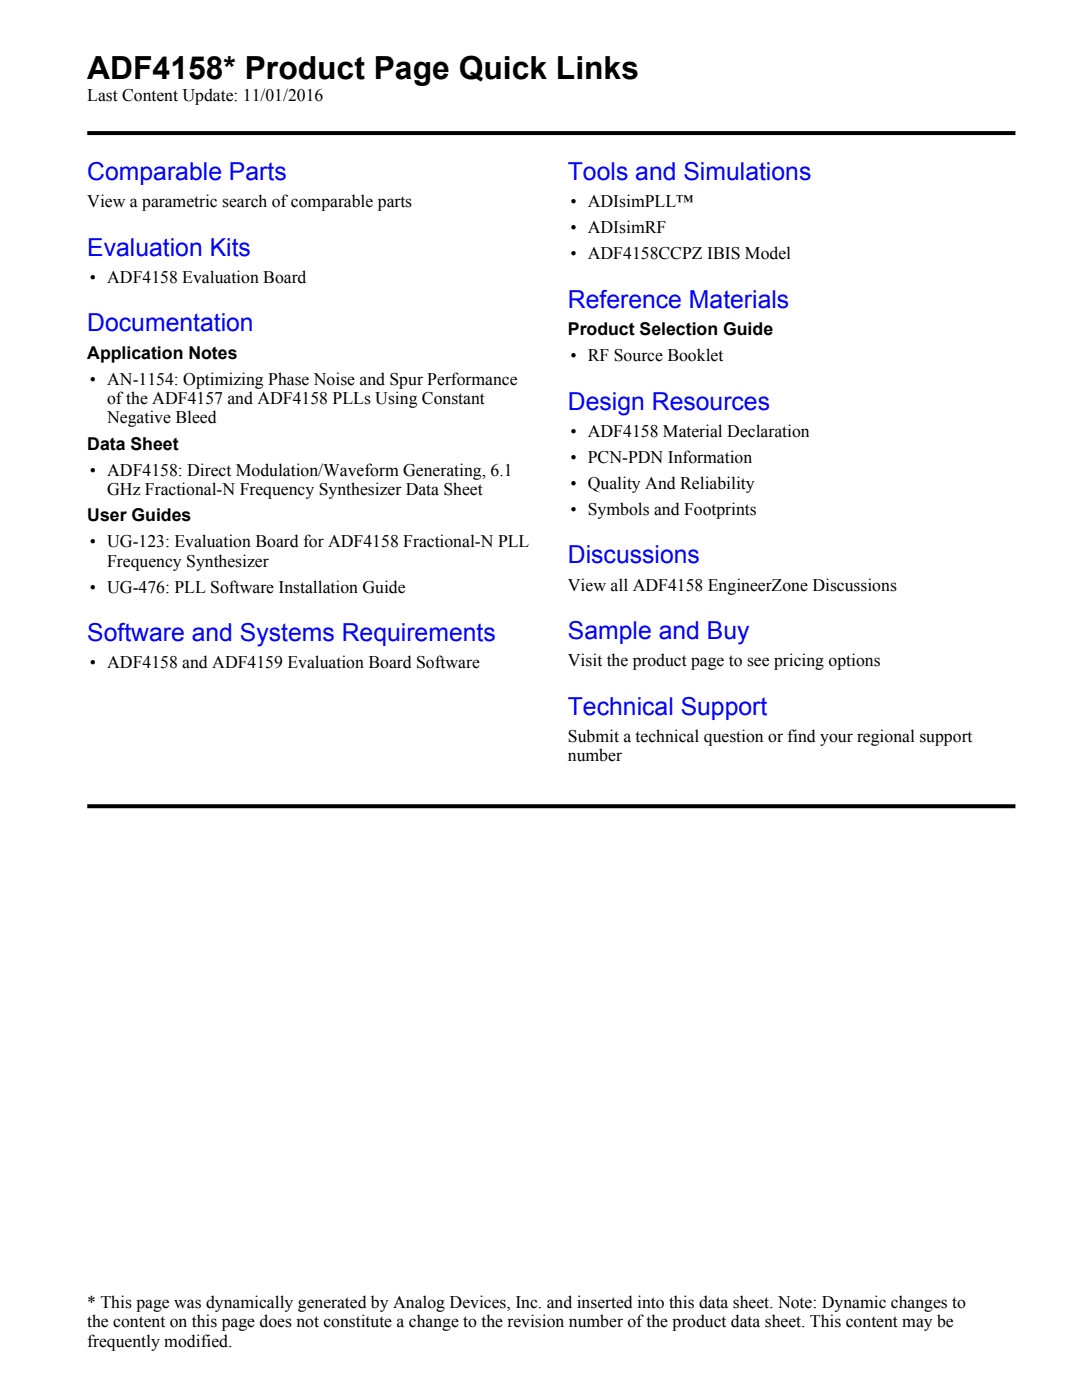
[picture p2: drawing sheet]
<svg xmlns="http://www.w3.org/2000/svg" width="216mm" height="279mm" viewBox="0 0 216 279" stroke-linecap="round" stroke-linejoin="round" font-family="sans-serif">
<defs><g id="words">
<text font-size="6.3" x="17.4" y="15.9">ADF4158* Product Page Quick Links</text>
<g font-size="4.9" fill="#00f">
<text x="17.4" y="36">Comparable Parts</text>
<text x="113.3" y="36">Tools and Simulations</text>
<text x="17.4" y="51">Evaluation Kits</text>
<text x="113.3" y="61.4">Reference Materials</text>
<text x="17.4" y="66.1">Documentation</text>
<text x="113.3" y="81.7">Design Resources</text>
<text x="113.3" y="112.4">Discussions</text>
<text x="17.4" y="128">Software and Systems Requirements</text>
<text x="113.3" y="127.5">Sample and Buy</text>
<text x="113.3" y="142.6">Technical Support</text>
</g>
<g font-size="3.5">
<text x="17.4" y="20.2">Last Content Update: 11/01/2016</text>
<text x="17.4" y="41.4">View a parametric search of comparable parts</text>
<text x="113.8" y="41.4">• ADIsimPLL™</text>
<text x="113.8" y="46.6">• ADIsimRF</text>
<text x="113.8" y="51.8">• ADF4158CCPZ IBIS Model</text>
<text x="17.9" y="56.5">• ADF4158 Evaluation Board</text>
<text x="17.4" y="71.6">Application Notes</text>
<text x="113.3" y="66.9">Product Selection Guide</text>
<text x="17.9" y="76.7">• AN-1154: Optimizing Phase Noise and Spur Performance</text>
<text x="113.8" y="72.1">• RF Source Booklet</text>
<text x="21.4" y="80.6">of the ADF4157 and ADF4158 PLLs Using Constant</text>
<text x="17.4" y="89.7">Data Sheet</text>
<text x="21.4" y="84.5">Negative Bleed</text>
<text x="113.8" y="87.2">• ADF4158 Material Declaration</text>
<text x="17.9" y="94.9">• ADF4158: Direct Modulation/Waveform Generating, 6.1</text>
<text x="113.8" y="92.4">• PCN-PDN Information</text>
<text x="21.4" y="98.8">GHz Fractional-N Frequency Synthesizer Data Sheet</text>
<text x="113.8" y="97.6">• Quality And Reliability</text>
<text x="17.4" y="104">User Guides</text>
<text x="113.8" y="102.8">• Symbols and Footprints</text>
<text x="17.9" y="109.2">• UG-123: Evaluation Board for ADF4158 Fractional-N PLL</text>
<text x="21.4" y="113.1">Frequency Synthesizer</text>
<text x="17.9" y="118.3">• UG-476: PLL Software Installation Guide</text>
<text x="113.3" y="117.9">View all ADF4158 EngineerZone Discussions</text>
<text x="17.9" y="133.4">• ADF4158 and ADF4159 Evaluation Board Software</text>
<text x="113.3" y="132.9">Visit the product page to see pricing options</text>
<text x="113.3" y="148">Submit a technical question or find your regional support</text>
<text x="113.3" y="151.9">number</text>
<text x="17.4" y="261">* This page was dynamically generated by Analog Devices, Inc. and inserted into this data sheet. Note: Dynamic changes to</text>
<text x="17.4" y="264.8">the content on this page does not constitute a change to the revision number of the product data sheet. This content may be</text>
<text x="17.4" y="268.7">frequently modified.</text>
</g>
</g></defs>
<g fill="#000">
<path d="M17.4 26.2h92.4l.4 .8h-92.8zM109.8 26.2h92.8v.8h-92.4z"/>
<path d="M17.4 160.5h92.4l.4 .8h-92.8zM109.8 160.5h92.8v.8h-92.4z"/>
</g>
<use href="#words"/>
</svg>
